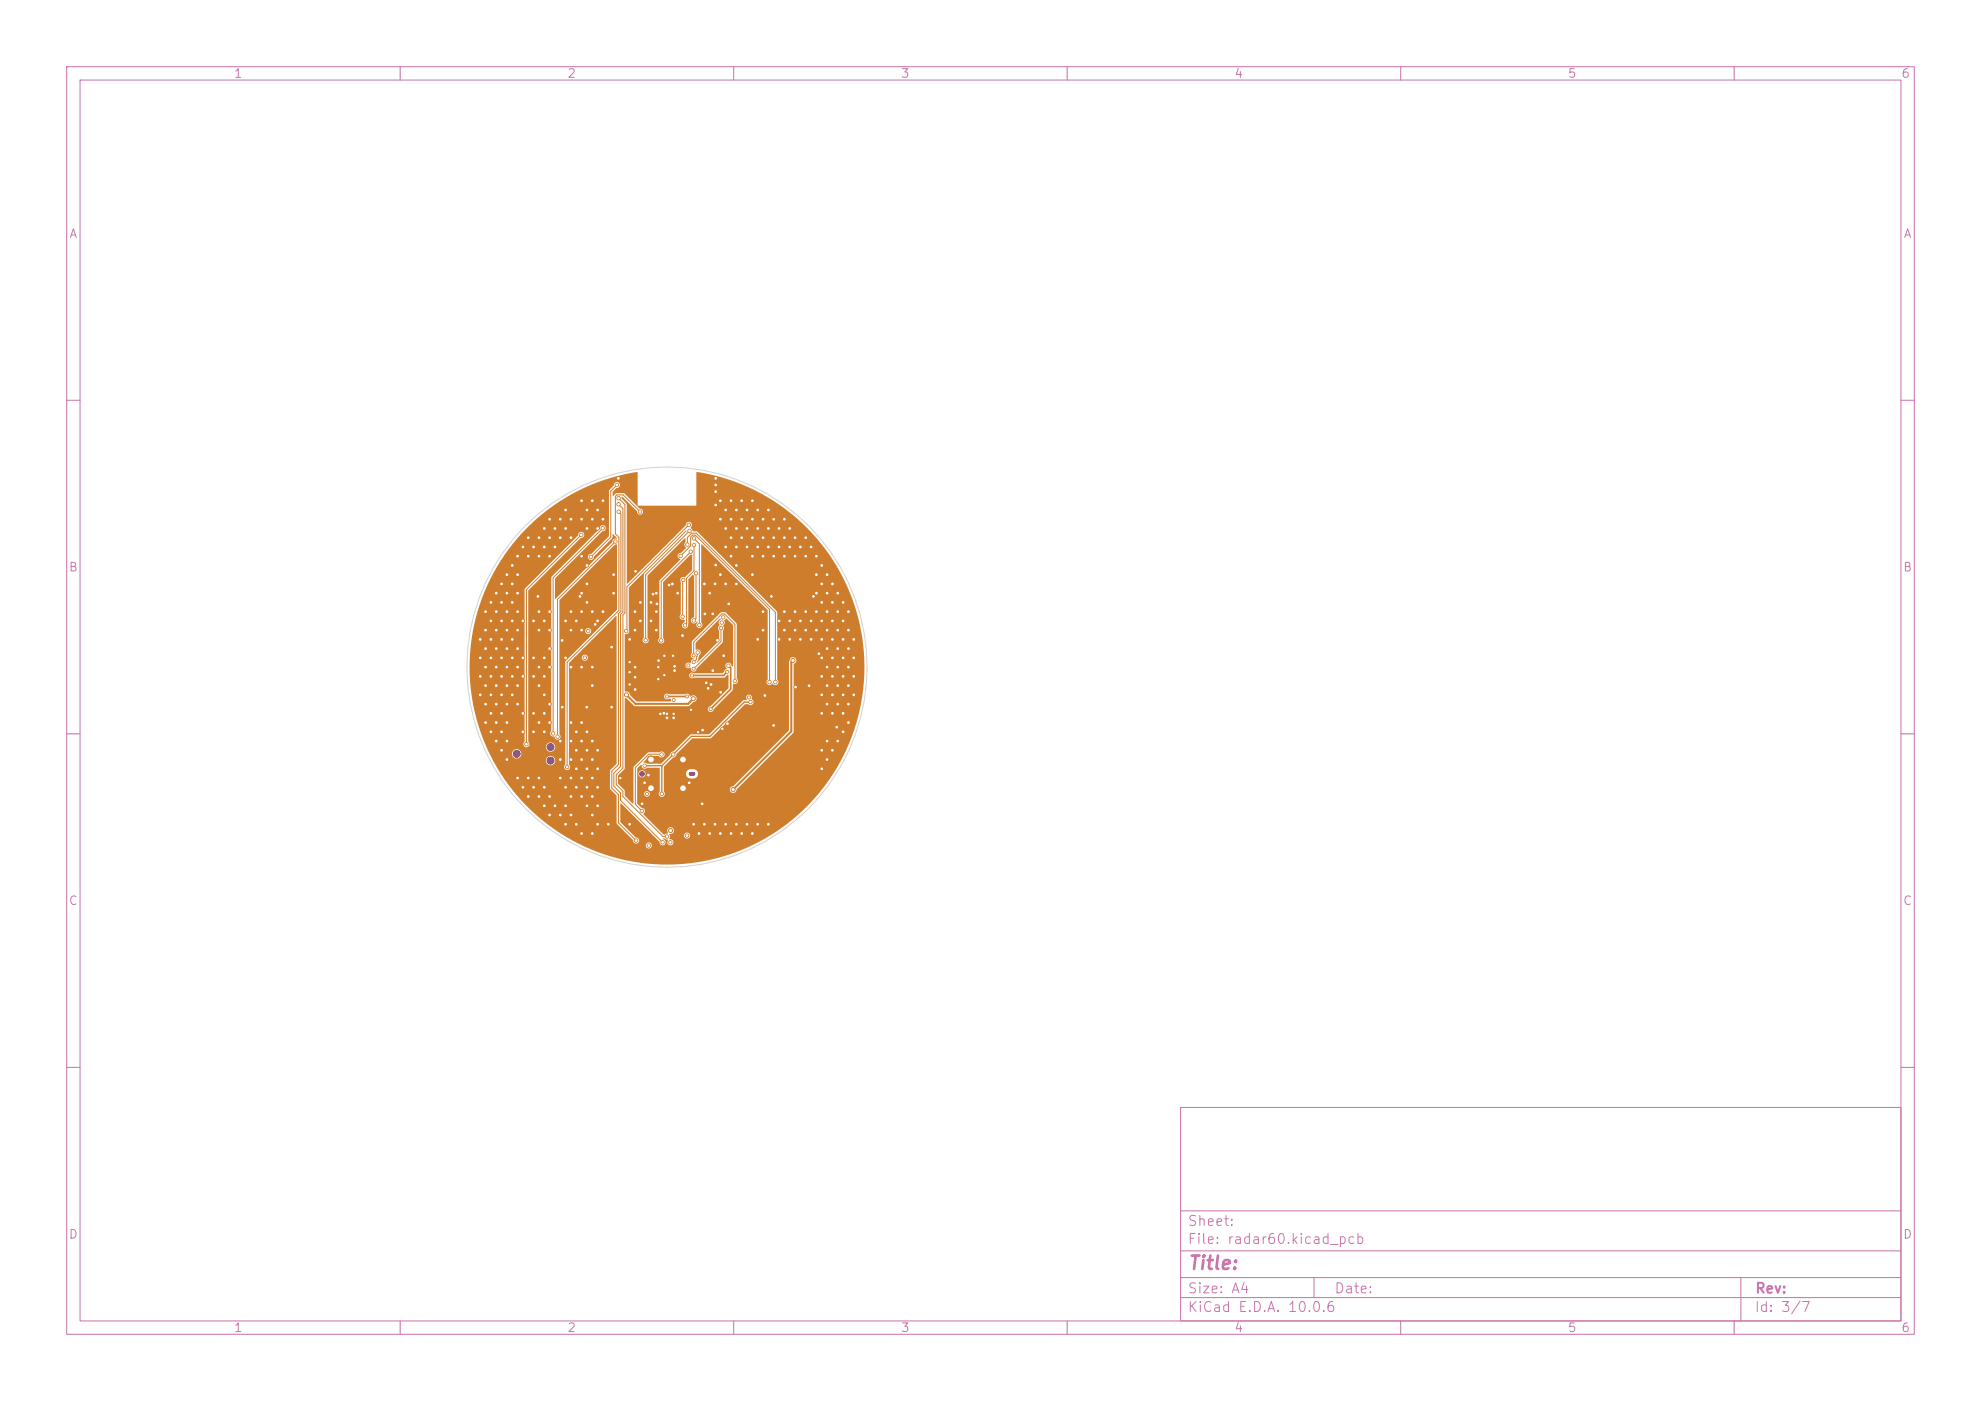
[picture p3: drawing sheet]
<svg xmlns="http://www.w3.org/2000/svg" width="297mm" height="210mm" viewBox="0 0 297 210" stroke-linecap="round" stroke-linejoin="round" font-family="sans-serif">
<defs><g id="words">
<text font-size="2" fill="#c872ab" x="178" y="190.8">Title:</text>
<g font-size="1.5" fill="#c872ab">
<text x="178" y="184.1">Sheet:</text>
<text x="178" y="186.8">File: radar60.kicad_pcb</text>
<text x="178" y="197">KiCad E.D.A. 10.0.6</text>
<text x="178" y="194.2">Size: A4</text>
<text x="200" y="194.2">Date:</text>
<text x="263" y="197">Id: 3/7</text>
<text x="263" y="194.2">Rev:</text>
</g>
<g font-size="1.3" fill="#c872ab">
<text x="35" y="12">1</text>
<text x="85" y="12">2</text>
<text x="135" y="12">3</text>
<text x="185" y="12">4</text>
<text x="235" y="12">5</text>
<text x="285" y="12">6</text>
<text x="10.3" y="36">A</text>
<text x="285.3" y="36">A</text>
<text x="10.2" y="86">B</text>
<text x="285.2" y="86">B</text>
<text x="10.2" y="136">C</text>
<text x="285.2" y="136">C</text>
<text x="10.2" y="186">D</text>
<text x="285.2" y="186">D</text>
<text x="35" y="200">1</text>
<text x="85" y="200">2</text>
<text x="135" y="200">3</text>
<text x="185" y="200">4</text>
<text x="235" y="200">5</text>
<text x="285" y="200">6</text>
</g>
</g></defs>
<g fill="none" stroke="#c872ab" stroke-width=".15">
<path d="M10 10h277v190h-277zM12 12h273v186h-273zM60 10v2M110 10v2M160 10v2M210 10v2M260 10v2M10 60h2M285 60h2M10 110h2M285 110h2M10 160h2"/>
<path d="M177 166h108v32h-108zM285 160h2M60 198v2M110 198v2M160 198v2M177 194.5h108M177 191.5h108M177 187.5h108M177 181.5h108M197 191.5v3M210 198v2M260 198v2"/>
<path d="M261 191.5v6.5"/>
</g>
<g fill="#ce7d2c" stroke="#ce7d2c" stroke-width=".15">
<circle cx="97.6" cy="113.9" r=".55"/>
<circle cx="97.6" cy="118.2" r=".55"/>
<circle cx="102.4" cy="113.9" r=".55"/>
<circle cx="102.4" cy="118.2" r=".55"/>
<circle cx="105.3" cy="109.4" r=".25"/>
<circle cx="99.6" cy="101.2" r=".23"/>
<circle cx="96.3" cy="120.5" r=".25"/>
<circle cx="82.4" cy="108.3" r=".25"/>
<circle cx="81.6" cy="118" r=".25"/>
<circle cx="86.4" cy="109.7" r=".25"/>
<circle cx="96.6" cy="117.3" r=".25"/>
<circle cx="76.8" cy="98.6" r=".25"/>
<circle cx="80.8" cy="80.6" r=".25"/>
<circle cx="107.2" cy="87.5" r=".25"/>
<circle cx="112.8" cy="83.4" r=".25"/>
<circle cx="127.2" cy="97.2" r=".25"/>
<circle cx="100.3" cy="87.7" r=".25"/>
<circle cx="73.6" cy="90.3" r=".25"/>
<circle cx="84.3" cy="106" r=".25"/>
<circle cx="110.4" cy="79.2" r=".25"/>
<circle cx="87.2" cy="94.5" r=".25"/>
<circle cx="109.6" cy="75.1" r=".25"/>
<circle cx="119.2" cy="80.6" r=".25"/>
<circle cx="112.8" cy="80.6" r=".25"/>
<circle cx="72.8" cy="105.5" r=".25"/>
<circle cx="84" cy="113.9" r=".25"/>
<circle cx="87.2" cy="83.4" r=".25"/>
<circle cx="74.4" cy="97.2" r=".25"/>
<circle cx="80.8" cy="116.6" r=".25"/>
<circle cx="82.4" cy="91.7" r=".25"/>
<circle cx="123.2" cy="106.9" r=".25"/>
<circle cx="107.3" cy="71.7" r=".25"/>
<circle cx="78.4" cy="109.7" r=".25"/>
<circle cx="123.2" cy="87.5" r=".25"/>
<circle cx="88.8" cy="124.9" r=".25"/>
<circle cx="87.2" cy="91.7" r=".25"/>
<circle cx="73.6" cy="106.9" r=".25"/>
<circle cx="104.6" cy="109.8" r=".22"/>
<circle cx="94.4" cy="102.6" r=".22"/>
<circle cx="106.4" cy="124.9" r=".25"/>
<circle cx="125.6" cy="97.2" r=".25"/>
<circle cx="82.4" cy="97.2" r=".25"/>
<circle cx="77.6" cy="102.8" r=".25"/>
<circle cx="110.4" cy="82" r=".25"/>
<circle cx="72.8" cy="108.3" r=".25"/>
<circle cx="80" cy="93.1" r=".25"/>
<circle cx="124.8" cy="98.6" r=".25"/>
<circle cx="92" cy="86.1" r=".25"/>
<circle cx="100" cy="107.6" r=".25"/>
<circle cx="123.2" cy="95.8" r=".25"/>
<circle cx="88" cy="87.5" r=".25"/>
<circle cx="88.8" cy="75.1" r=".25"/>
<circle cx="125.4" cy="109" r=".25"/>
<circle cx="123.2" cy="115.2" r=".25"/>
<circle cx="124.8" cy="90.3" r=".25"/>
<circle cx="76" cy="91.7" r=".25"/>
<circle cx="112" cy="76.4" r=".25"/>
<circle cx="116.8" cy="82" r=".25"/>
<circle cx="120.8" cy="94.5" r=".25"/>
<circle cx="81.6" cy="98.6" r=".25"/>
<circle cx="97.2" cy="116.2" r=".25"/>
<circle cx="108.8" cy="123.6" r=".25"/>
<circle cx="120.8" cy="91.7" r=".25"/>
<circle cx="81.6" cy="106.9" r=".25"/>
<circle cx="88" cy="79.2" r=".25"/>
<circle cx="81.6" cy="101.4" r=".25"/>
<circle cx="88" cy="115.2" r=".25"/>
<circle cx="93" cy="116.6" r=".22"/>
<circle cx="87.2" cy="77.8" r=".25"/>
<circle cx="88" cy="84.8" r=".25"/>
<circle cx="110.4" cy="84.8" r=".25"/>
<circle cx="110.4" cy="123.6" r=".25"/>
<circle cx="119.2" cy="94.5" r=".25"/>
<circle cx="124.8" cy="112.5" r=".25"/>
<circle cx="76" cy="100" r=".25"/>
<circle cx="82.4" cy="80.6" r=".25"/>
<circle cx="74.4" cy="88.9" r=".25"/>
<circle cx="110.4" cy="76.4" r=".25"/>
<circle cx="101" cy="107.6" r=".25"/>
<circle cx="85.6" cy="77.8" r=".25"/>
<circle cx="123.2" cy="104.2" r=".25"/>
<circle cx="108" cy="75.1" r=".25"/>
<circle cx="74.4" cy="94.5" r=".25"/>
<circle cx="77.6" cy="91.7" r=".25"/>
<circle cx="89.2" cy="93.6" r=".25"/>
<circle cx="95.2" cy="103.4" r=".25"/>
<circle cx="121.6" cy="93.1" r=".25"/>
<circle cx="84" cy="122.2" r=".25"/>
<circle cx="95.3" cy="85.6" r=".25"/>
<circle cx="98.7" cy="101.8" r=".22"/>
<circle cx="80.8" cy="94.5" r=".25"/>
<circle cx="79.2" cy="80.6" r=".25"/>
<circle cx="120.8" cy="83.4" r=".25"/>
<circle cx="82.4" cy="105.5" r=".25"/>
<circle cx="89.6" cy="112.5" r=".25"/>
<circle cx="90.4" cy="91.7" r=".25"/>
<circle cx="96" cy="93.1" r=".25"/>
<circle cx="78.4" cy="98.6" r=".25"/>
<circle cx="99" cy="107" r=".23"/>
<circle cx="124.8" cy="106.9" r=".25"/>
<circle cx="87.2" cy="111.1" r=".25"/>
<circle cx="105.9" cy="102.4" r=".25"/>
<circle cx="125.6" cy="100" r=".25"/>
<circle cx="75.2" cy="109.7" r=".25"/>
<circle cx="91.7" cy="97" r=".25"/>
<circle cx="117.6" cy="91.7" r=".25"/>
<circle cx="85.6" cy="108.3" r=".25"/>
<circle cx="107.3" cy="73.7" r=".25"/>
<circle cx="121.6" cy="82" r=".25"/>
<circle cx="77.6" cy="83.4" r=".25"/>
<circle cx="98.7" cy="99" r=".25"/>
<circle cx="123.2" cy="101.4" r=".25"/>
<circle cx="84.8" cy="93.1" r=".25"/>
<circle cx="124.8" cy="93.1" r=".25"/>
<circle cx="99.6" cy="98.3" r=".23"/>
<circle cx="100.8" cy="87.5" r=".25"/>
<circle cx="87.2" cy="108.3" r=".25"/>
<circle cx="84.3" cy="96" r=".25"/>
<circle cx="88.8" cy="111.1" r=".25"/>
<circle cx="120" cy="93.1" r=".25"/>
<circle cx="122" cy="89.4" r=".25"/>
<circle cx="115.7" cy="89.4" r=".25"/>
<circle cx="89.6" cy="79.2" r=".25"/>
<circle cx="84.8" cy="79.2" r=".25"/>
<circle cx="76.8" cy="90.3" r=".25"/>
<circle cx="125.6" cy="105.5" r=".25"/>
<circle cx="92.7" cy="71.7" r=".25"/>
<circle cx="75.2" cy="112.5" r=".25"/>
<circle cx="85.6" cy="111.1" r=".25"/>
<circle cx="113.6" cy="95.8" r=".25"/>
<circle cx="76" cy="113.9" r=".25"/>
<circle cx="73.6" cy="95.8" r=".25"/>
<circle cx="95.2" cy="91.7" r=".25"/>
<circle cx="74.4" cy="102.8" r=".25"/>
<circle cx="75.2" cy="106.9" r=".25"/>
<circle cx="75.2" cy="104.2" r=".25"/>
<circle cx="74.4" cy="105.5" r=".25"/>
<circle cx="87.2" cy="119.4" r=".25"/>
<circle cx="78.4" cy="93.1" r=".25"/>
<circle cx="84" cy="77.8" r=".25"/>
<circle cx="105.3" cy="120.5" r=".25"/>
<circle cx="85.6" cy="100" r=".25"/>
<circle cx="85.6" cy="122.2" r=".25"/>
<circle cx="74.4" cy="91.7" r=".25"/>
<circle cx="99.5" cy="106.9" r=".25"/>
<circle cx="117.6" cy="77.8" r=".25"/>
<circle cx="127.2" cy="108.3" r=".25"/>
<circle cx="107.3" cy="72.7" r=".25"/>
<circle cx="75.2" cy="95.8" r=".25"/>
<circle cx="84.8" cy="76.4" r=".25"/>
<circle cx="119.2" cy="83.4" r=".25"/>
<circle cx="111.2" cy="77.8" r=".25"/>
<circle cx="87.2" cy="124.9" r=".25"/>
<circle cx="105.6" cy="123.6" r=".25"/>
<circle cx="109.6" cy="77.8" r=".25"/>
<circle cx="114.4" cy="91.7" r=".25"/>
<circle cx="76.8" cy="104.2" r=".25"/>
<circle cx="91.2" cy="123.6" r=".25"/>
<circle cx="108" cy="77.8" r=".25"/>
<circle cx="113.6" cy="123.6" r=".25"/>
<circle cx="116" cy="108.7" r=".25"/>
<circle cx="77.6" cy="86.1" r=".25"/>
<circle cx="97.9" cy="89.1" r=".25"/>
<circle cx="125.6" cy="88.9" r=".25"/>
<circle cx="108" cy="124.9" r=".25"/>
<circle cx="108.3" cy="109.2" r=".23"/>
<circle cx="101.1" cy="99.9" r=".25"/>
<circle cx="128" cy="101.4" r=".25"/>
<circle cx="72.8" cy="100" r=".25"/>
<circle cx="87" cy="89.4" r=".25"/>
<circle cx="116" cy="83.4" r=".25"/>
<circle cx="97.6" cy="93.1" r=".25"/>
<circle cx="127.2" cy="105.5" r=".25"/>
<circle cx="97.6" cy="90.3" r=".25"/>
<circle cx="86.4" cy="115.2" r=".25"/>
<circle cx="88.8" cy="102.8" r=".25"/>
<circle cx="72" cy="98.6" r=".25"/>
<circle cx="127.2" cy="100" r=".25"/>
<circle cx="80" cy="106.9" r=".25"/>
<circle cx="85.6" cy="91.7" r=".25"/>
<circle cx="80.8" cy="102.8" r=".25"/>
<circle cx="72.8" cy="94.5" r=".25"/>
<circle cx="122.4" cy="94.5" r=".25"/>
<circle cx="109.3" cy="90.5" r=".25"/>
<circle cx="106.6" cy="102.6" r=".25"/>
<circle cx="79.2" cy="119.4" r=".25"/>
<circle cx="127.2" cy="102.8" r=".25"/>
<circle cx="81.6" cy="79.2" r=".25"/>
<circle cx="76.8" cy="87.5" r=".25"/>
<circle cx="107.6" cy="96" r=".25"/>
<circle cx="102.3" cy="95.3" r=".25"/>
<circle cx="72.8" cy="91.7" r=".25"/>
<circle cx="77.6" cy="97.2" r=".25"/>
<circle cx="122.4" cy="88.9" r=".25"/>
<circle cx="77.6" cy="100" r=".25"/>
<circle cx="98.4" cy="91.7" r=".25"/>
<circle cx="81.6" cy="104.2" r=".25"/>
<circle cx="128" cy="95.8" r=".25"/>
<circle cx="112.8" cy="75.1" r=".25"/>
<circle cx="80.8" cy="91.7" r=".25"/>
<circle cx="108.8" cy="87.5" r=".25"/>
<circle cx="76" cy="97.2" r=".25"/>
<circle cx="108.5" cy="98.3" r=".25"/>
<circle cx="72" cy="101.4" r=".25"/>
<circle cx="75.2" cy="93.1" r=".25"/>
<circle cx="94.4" cy="99.2" r=".22"/>
<circle cx="72.8" cy="97.2" r=".25"/>
<circle cx="76.8" cy="101.4" r=".25"/>
<circle cx="89.6" cy="76.4" r=".25"/>
<circle cx="106.9" cy="100.5" r=".25"/>
<circle cx="72.8" cy="102.8" r=".25"/>
<circle cx="82.4" cy="122.2" r=".25"/>
<circle cx="76" cy="86.1" r=".25"/>
<circle cx="76" cy="94.5" r=".25"/>
<circle cx="108" cy="86.1" r=".25"/>
<circle cx="118.4" cy="93.1" r=".25"/>
<circle cx="124" cy="91.7" r=".25"/>
<circle cx="126.4" cy="98.6" r=".25"/>
<circle cx="81.6" cy="109.7" r=".25"/>
<circle cx="86.4" cy="123.6" r=".25"/>
<circle cx="117.6" cy="80.6" r=".25"/>
<circle cx="87.2" cy="100" r=".25"/>
<circle cx="87.2" cy="113.9" r=".25"/>
<circle cx="116" cy="77.8" r=".25"/>
<circle cx="119.3" cy="103" r=".25"/>
<circle cx="112" cy="79.2" r=".25"/>
<circle cx="126.4" cy="104.2" r=".25"/>
<circle cx="124.8" cy="87.5" r=".25"/>
<circle cx="112.8" cy="86.1" r=".25"/>
<circle cx="122.4" cy="91.7" r=".25"/>
<circle cx="81.6" cy="82" r=".25"/>
<circle cx="110.4" cy="87.5" r=".25"/>
<circle cx="89.6" cy="93.1" r=".25"/>
<circle cx="116.8" cy="79.2" r=".25"/>
<circle cx="98.4" cy="94.5" r=".25"/>
<circle cx="112" cy="82" r=".25"/>
<circle cx="112" cy="123.6" r=".25"/>
<circle cx="88" cy="76.4" r=".25"/>
<circle cx="104" cy="123.6" r=".25"/>
<circle cx="126.4" cy="109.7" r=".25"/>
<circle cx="100.9" cy="98.3" r=".23"/>
<circle cx="73.6" cy="101.4" r=".25"/>
<circle cx="73.6" cy="98.6" r=".25"/>
<circle cx="88.8" cy="122.2" r=".25"/>
<circle cx="89.6" cy="118" r=".25"/>
<circle cx="101.6" cy="88.9" r=".25"/>
<circle cx="76" cy="105.5" r=".25"/>
<circle cx="77.6" cy="116.6" r=".25"/>
<circle cx="114.4" cy="80.6" r=".25"/>
<circle cx="113.6" cy="82" r=".25"/>
<circle cx="94.4" cy="95.8" r=".25"/>
<circle cx="72" cy="95.8" r=".25"/>
<circle cx="118.4" cy="82" r=".25"/>
<circle cx="124" cy="88.9" r=".25"/>
<circle cx="108" cy="103.8" r=".25"/>
<circle cx="84.8" cy="118" r=".25"/>
<circle cx="95.2" cy="94.5" r=".25"/>
<circle cx="80" cy="98.6" r=".25"/>
<circle cx="112.8" cy="77.8" r=".25"/>
<circle cx="106.2" cy="103.2" r=".25"/>
<circle cx="100" cy="107" r=".23"/>
<circle cx="80.8" cy="119.4" r=".25"/>
<circle cx="126.4" cy="101.4" r=".25"/>
<circle cx="81.6" cy="93.1" r=".25"/>
<circle cx="113.6" cy="76.4" r=".25"/>
<circle cx="75.2" cy="101.4" r=".25"/>
<circle cx="79.2" cy="83.4" r=".25"/>
<circle cx="98.7" cy="100" r=".22"/>
<circle cx="114.7" cy="104.3" r=".25"/>
<circle cx="115.2" cy="82" r=".25"/>
<circle cx="123.2" cy="84.8" r=".25"/>
<circle cx="76" cy="88.9" r=".25"/>
<circle cx="90.4" cy="77.8" r=".25"/>
<circle cx="94.4" cy="100.7" r=".22"/>
<circle cx="116.8" cy="95.8" r=".25"/>
<circle cx="82.4" cy="100" r=".25"/>
<circle cx="124.8" cy="104.2" r=".25"/>
<circle cx="107.3" cy="75.7" r=".25"/>
<circle cx="77.6" cy="88.9" r=".25"/>
<circle cx="114.4" cy="77.8" r=".25"/>
<circle cx="126.4" cy="106.9" r=".25"/>
<circle cx="84.8" cy="123.6" r=".25"/>
<circle cx="124" cy="105.5" r=".25"/>
<circle cx="89.6" cy="115.2" r=".25"/>
<circle cx="86.4" cy="118" r=".25"/>
<circle cx="103.6" cy="106.4" r=".22"/>
<circle cx="121.6" cy="95.8" r=".25"/>
<circle cx="83.2" cy="120.8" r=".25"/>
<circle cx="115.2" cy="79.2" r=".25"/>
<circle cx="113.6" cy="79.2" r=".25"/>
<circle cx="98.4" cy="88.9" r=".25"/>
<circle cx="109.1" cy="108.5" r=".25"/>
<circle cx="85.6" cy="113.9" r=".25"/>
<circle cx="76" cy="108.3" r=".25"/>
<circle cx="120.8" cy="80.6" r=".25"/>
<circle cx="124" cy="97.2" r=".25"/>
<circle cx="82.4" cy="119.4" r=".25"/>
<circle cx="124.8" cy="95.8" r=".25"/>
<circle cx="76.8" cy="95.8" r=".25"/>
<circle cx="88.8" cy="113.9" r=".25"/>
<circle cx="77.6" cy="94.5" r=".25"/>
<circle cx="83.2" cy="82" r=".25"/>
<circle cx="85.6" cy="116.6" r=".25"/>
<circle cx="126.4" cy="93.1" r=".25"/>
<circle cx="124" cy="100" r=".25"/>
<circle cx="87.2" cy="116.6" r=".25"/>
<circle cx="109.6" cy="124.9" r=".25"/>
<circle cx="111.2" cy="124.9" r=".25"/>
<circle cx="90.4" cy="75.1" r=".25"/>
<circle cx="116" cy="80.6" r=".25"/>
<circle cx="105.7" cy="92" r=".25"/>
<circle cx="80.6" cy="89.4" r=".25"/>
<circle cx="84" cy="116.6" r=".25"/>
<circle cx="103.3" cy="117.3" r=".25"/>
<circle cx="86.4" cy="93.1" r=".25"/>
<circle cx="91.7" cy="106" r=".25"/>
<circle cx="73.6" cy="104.2" r=".25"/>
<circle cx="88.8" cy="91.7" r=".25"/>
<circle cx="112.8" cy="124.9" r=".25"/>
<circle cx="87.2" cy="88.9" r=".25"/>
<circle cx="85.6" cy="94.5" r=".25"/>
<circle cx="123.2" cy="112.5" r=".25"/>
<circle cx="80" cy="109.7" r=".25"/>
<circle cx="127.2" cy="91.7" r=".25"/>
<circle cx="120" cy="82" r=".25"/>
<circle cx="74.4" cy="108.3" r=".25"/>
<circle cx="125.6" cy="94.5" r=".25"/>
<circle cx="124.8" cy="101.4" r=".25"/>
<circle cx="115.2" cy="76.4" r=".25"/>
<circle cx="108.8" cy="82" r=".25"/>
<circle cx="108.8" cy="76.4" r=".25"/>
<circle cx="124" cy="111.1" r=".25"/>
<circle cx="114.4" cy="83.4" r=".25"/>
<circle cx="80" cy="82" r=".25"/>
<circle cx="122.4" cy="86.1" r=".25"/>
<circle cx="79.2" cy="116.6" r=".25"/>
<circle cx="76" cy="102.8" r=".25"/>
<circle cx="78.4" cy="101.4" r=".25"/>
<circle cx="95.2" cy="100" r=".25"/>
<circle cx="122.4" cy="83.4" r=".25"/>
<circle cx="128" cy="104.2" r=".25"/>
<circle cx="85.6" cy="80.6" r=".25"/>
<circle cx="74.4" cy="100" r=".25"/>
<circle cx="123.2" cy="98.6" r=".25"/>
<circle cx="76" cy="111.1" r=".25"/>
<circle cx="80.8" cy="108.3" r=".25"/>
<circle cx="126.4" cy="95.8" r=".25"/>
<circle cx="80" cy="101.4" r=".25"/>
<circle cx="111.2" cy="80.6" r=".25"/>
<circle cx="128" cy="98.6" r=".25"/>
<circle cx="124" cy="94.5" r=".25"/>
<circle cx="82.4" cy="77.8" r=".25"/>
<circle cx="89.6" cy="120.8" r=".25"/>
<circle cx="82.4" cy="94.5" r=".25"/>
<circle cx="84" cy="111.1" r=".25"/>
<circle cx="80.8" cy="83.4" r=".25"/>
<circle cx="125.6" cy="111.1" r=".25"/>
<circle cx="109.6" cy="83.4" r=".25"/>
<circle cx="74.4" cy="111.1" r=".25"/>
<circle cx="88.8" cy="119.4" r=".25"/>
<circle cx="88" cy="106" r=".25"/>
<circle cx="92" cy="88.9" r=".25"/>
<circle cx="76.8" cy="93.1" r=".25"/>
<circle cx="105.6" cy="87.5" r=".25"/>
<circle cx="84.8" cy="98.6" r=".25"/>
<circle cx="85.6" cy="119.4" r=".25"/>
<circle cx="123.2" cy="90.3" r=".25"/>
<circle cx="78.4" cy="82" r=".25"/>
<circle cx="75.2" cy="98.6" r=".25"/>
<circle cx="118.4" cy="79.2" r=".25"/>
<circle cx="80" cy="118" r=".25"/>
<circle cx="124" cy="86.1" r=".25"/>
<circle cx="87.2" cy="75.1" r=".25"/>
<circle cx="120" cy="95.8" r=".25"/>
<circle cx="104.8" cy="124.9" r=".25"/>
<circle cx="116.8" cy="93.1" r=".25"/>
<circle cx="115.2" cy="123.6" r=".25"/>
<circle cx="78.4" cy="106.9" r=".25"/>
<circle cx="106.4" cy="88.9" r=".25"/>
<circle cx="117.6" cy="94.5" r=".25"/>
<circle cx="89.6" cy="123.6" r=".25"/>
<circle cx="101.1" cy="100.5" r=".25"/>
<circle cx="127.2" cy="94.5" r=".25"/>
<circle cx="88.8" cy="100" r=".25"/>
<circle cx="75.2" cy="90.3" r=".25"/>
<circle cx="125.6" cy="102.8" r=".25"/>
<circle cx="88" cy="120.8" r=".25"/>
<circle cx="107.2" cy="123.6" r=".25"/>
<circle cx="107.3" cy="84.7" r=".25"/>
<circle cx="84" cy="80.6" r=".25"/>
<circle cx="123.2" cy="93.1" r=".25"/>
<circle cx="88.8" cy="77.8" r=".25"/>
<circle cx="88" cy="90.3" r=".25"/>
<circle cx="126.4" cy="90.3" r=".25"/>
<circle cx="122.8" cy="98" r=".25"/>
<circle cx="125.6" cy="91.7" r=".25"/>
<circle cx="80.8" cy="100" r=".25"/>
<circle cx="95.2" cy="101.5" r=".25"/>
<circle cx="72" cy="104.2" r=".25"/>
<circle cx="88.8" cy="116.6" r=".25"/>
<circle cx="111.2" cy="75.1" r=".25"/>
<circle cx="83.2" cy="79.2" r=".25"/>
<circle cx="121.3" cy="102.8" r=".25"/>
<circle cx="73.6" cy="93.1" r=".25"/>
<circle cx="88" cy="118" r=".25"/>
<circle cx="84.8" cy="120.8" r=".25"/>
<circle cx="124" cy="113.9" r=".25"/>
<circle cx="108.8" cy="79.2" r=".25"/>
<circle cx="114.4" cy="94.5" r=".25"/>
<circle cx="88" cy="112.5" r=".25"/>
<circle cx="124" cy="102.8" r=".25"/>
<circle cx="98.5" cy="90.5" r=".25"/>
<circle cx="117.6" cy="83.4" r=".25"/>
<circle cx="86.4" cy="112.5" r=".25"/>
<circle cx="96" cy="90.3" r=".25"/>
<circle cx="73.6" cy="109.7" r=".25"/>
<circle cx="77.6" cy="105.5" r=".25"/>
<circle cx="94.4" cy="123.6" r=".25"/>
<circle cx="88" cy="109.7" r=".25"/>
<circle cx="119.2" cy="91.7" r=".25"/>
<circle cx="78.4" cy="118" r=".25"/>
<circle cx="109.6" cy="80.6" r=".25"/>
<circle cx="82.4" cy="83.4" r=".25"/>
<circle cx="118.4" cy="95.8" r=".25"/>
<circle cx="76.8" cy="84.8" r=".25"/>
<circle cx="81.6" cy="120.8" r=".25"/>
<circle cx="106.9" cy="92" r=".25"/>
<circle cx="75.2" cy="87.5" r=".25"/>
<circle cx="101" cy="107" r=".23"/>
<circle cx="112.3" cy="104.5" r=".23"/>
<circle cx="97" cy="119" r=".23"/>
<circle cx="96.6" cy="114.8" r=".25"/>
<circle cx="99.2" cy="119" r=".25"/>
<circle cx="112.5" cy="105.3" r=".25"/>
<circle cx="100.9" cy="113.1" r=".25"/>
<circle cx="100.5" cy="124.5" r=".3"/>
<circle cx="103.1" cy="81.6" r=".25"/>
<circle cx="116.3" cy="102.2" r=".25"/>
<circle cx="115.4" cy="102.2" r=".25"/>
<circle cx="102" cy="83.3" r=".25"/>
<circle cx="92.7" cy="74.7" r=".25"/>
<circle cx="100" cy="125.4" r=".25"/>
<circle cx="103" cy="125.3" r=".25"/>
<circle cx="93.9" cy="104.2" r=".3"/>
<circle cx="103.9" cy="104.7" r=".3"/>
<circle cx="109.2" cy="99.8" r=".25"/>
<circle cx="106.5" cy="106.3" r=".23"/>
<circle cx="104" cy="100.2" r=".23"/>
<circle cx="108.1" cy="94.2" r=".25"/>
<circle cx="108.4" cy="92.5" r=".25"/>
<circle cx="110.2" cy="102.1" r=".25"/>
<circle cx="104" cy="98.2" r=".23"/>
<circle cx="96.2" cy="121.6" r=".25"/>
<circle cx="99.2" cy="113.1" r=".25"/>
<circle cx="103.2" cy="99.8" r=".22"/>
<circle cx="104" cy="99.2" r=".23"/>
<circle cx="104.6" cy="97.8" r=".25"/>
<circle cx="102.4" cy="86.9" r=".25"/>
<circle cx="102.3" cy="92.5" r=".25"/>
<circle cx="104" cy="93" r=".25"/>
<circle cx="104.3" cy="85.9" r=".25"/>
<circle cx="104" cy="81.7" r=".25"/>
<circle cx="102.7" cy="93.8" r=".25"/>
<circle cx="104" cy="80.7" r=".25"/>
<circle cx="104.9" cy="93.7" r=".25"/>
<circle cx="108.2" cy="93.3" r=".25"/>
<circle cx="99.3" cy="126.3" r=".25"/>
<circle cx="92.7" cy="75.6" r=".25"/>
<circle cx="100.5" cy="126.3" r=".25"/>
<circle cx="118.9" cy="99" r=".3"/>
<circle cx="109.9" cy="118.4" r=".3"/>
<circle cx="101" cy="104.9" r=".23"/>
<circle cx="88.6" cy="83.5" r=".25"/>
<circle cx="92.5" cy="72.7" r=".25"/>
<circle cx="92.7" cy="76.7" r=".25"/>
<circle cx="95.4" cy="126" r=".25"/>
<circle cx="90.4" cy="79.2" r=".25"/>
<circle cx="82.9" cy="109.9" r=".25"/>
<circle cx="78.9" cy="111.6" r=".25"/>
<circle cx="87.1" cy="80.2" r=".25"/>
<circle cx="92.3" cy="81.2" r=".25"/>
<circle cx="83.6" cy="110.4" r=".25"/>
<circle cx="103.6" cy="82.7" r=".25"/>
<circle cx="99.1" cy="96" r=".25"/>
<circle cx="96.8" cy="96" r=".25"/>
<circle cx="103.4" cy="79.6" r=".25"/>
<circle cx="103.3" cy="78.7" r=".25"/>
<circle cx="88.2" cy="94.6" r=".25"/>
<circle cx="93.9" cy="94.6" r=".25"/>
<circle cx="87.7" cy="98.6" r=".25"/>
<circle cx="85" cy="115" r=".25"/>
<circle cx="96" cy="76.7" r=".25"/>
<circle cx="97.3" cy="126.7" r=".25"/>
<circle cx="109" cy="100.7" r=".22"/>
<circle cx="103.8" cy="101.2" r=".22"/>
<circle cx="100" cy="104.4" r=".22"/>
<circle cx="103" cy="104.4" r=".22"/>
</g>
<path d="M99.2 114.8v4.2M112.5 105.3h-.9l-5.2 5.1h-2.7l-4.4 4.4h-2.7" fill="none" stroke="#ce7d2c" stroke-width=".2"/>
<g fill="none" stroke="#ce7d2c" stroke-width=".15">
<path d="M90.4 79.2l-7.5 7.4v23.3M92.5 72.7l-.9 .9v6.9l-3 3M92.7 75.6l.7 .6v15.6l-.4 .3v22.8l-1 1v1.9l1 1v1.2l6.3 6.3M92.7 74.7l1 .9v16.3l-.3 .3v22.9l-1 1v1.5l1 1v.8l6 6h.6M92.7 76.7l.4 .3v14.6l-.4 .4v22.6l-1 1v2.5l1 1v4.2l2.7 2.7M96 76.7l-2.6-2.5h-.9l-.2 .2v5.6l.5 .5v11l-7.8 7.8v15.7M103.3 78.7l-9.3 9.3v6.5l-.1 .1M103.4 79.6l-6.6 6.6v9.8M87.1 80.2l-8.2 8.2v23.2M92.3 81.2l-8.7 8.6v20.6M102 83.3l1.5-1.5v-1.3l.3-.3h.5l11.1 11.1v10.9M102.4 86.9l-.1 .1v5.5"/>
<path d="M103.1 81.6v-1l.6-.7h.7l11.8 11.9v10.4M103.6 82.7l-4.5 4.4v8.9M104 98.3v-2.1l4.2-4.2h.4l1.6 1.6v8.5M104 80.7l.9 .8v12.2M104 81.7v3.9l-1.1 1.1v6.8l-.2 .3M104.3 85.9v6.8l-.3 .3M104.6 97.8l-.2 1-.4 .5M108.1 94.2v2l-4.1 4.1M99.2 113.1h-1.9l-2 2v5.5l.9 1"/>
</g>
<path d="M118.9 99l-.3 .3v10.3l-8.7 8.8M93.9 104.2l1.4 1.3h7.9l.7-.8" fill="none" stroke="#ce7d2c" stroke-width=".3"/>
<path d="M109.2 99.8l.3 .3v3.2l-2.9 3M100 104.4h3M109 100.7l-.5 .6h-4.8" fill="none" stroke="#ce7d2c" stroke-width=".25"/>
<g fill="#ce7d2c">
<path d="M107.9 92.7l.2 .2a.62 .62 0 0 0-.2 .9 .48 .48 0 0 0-.1 .7v1.6l-3.3 3.2-.1-.1 .3-.3 .1-.7a.51 .51 0 0 0 .2-.7 .51 .51 0 0 0-.7-.1v-1.1z"/>
<path d="M79.1 79.1a28.8 28.8 0 0 1 16.5-8.3v5h8.8v-5a29.6 29.6 0 0 1 23.9 37.9 29.6 29.6 0 0 1-41.1 18h9.6v.1a.45 .45 0 0 0 .7 .3 .45 .45 0 0 0 0-.7 .45 .45 0 0 0-.7 .3h-9.6l-.5-.2a29.6 29.6 0 0 1-12.8-12.6h7.9v.2a.7 .7 0 0 0 1.1 .5 .7 .7 0 0 0 0-1.2 .7 .7 0 0 0-1.1 .5h-7.9l-.5-1h3.4v.2a.7 .7 0 0 0 1 .5 .7 .7 0 0 0 0-1.2 .7 .7 0 0 0-1 .5h-3.4l-.7-1.4h5.8v.1a.46 .46 0 0 0 .7 .3h2.6v.2a.7 .7 0 0 0 1.1 .5 .7 .7 0 0 0 0-1.2 .7 .7 0 0 0-1.1 .5h-2.6l.2-.4-.2-.3v-1.3h3.3l.1 .4 .5 .1a.46 .46 0 0 0 .7 .4 .46 .46 0 0 0 .1-.8v-15.5h3.8a.45 .45 0 0 0 .6 .5 .45 .45 0 0 0 .2-.7 .45 .45 0 0 0-.7 .1l-.1 .1h-3.8v-4.5l8.3-8.4h.3v9.8l-7.7 7.8-.1 15.4a.46 .46 0 0 0 0 .7 .46 .46 0 0 0 .7 0 .46 .46 0 0 0-.1-.7v-15.2l.9-.9h1a.45 .45 0 0 0 .6 .5 .45 .45 0 0 0 .2-.7 .45 .45 0 0 0-.7 .1l-.1 .1h-1l6.2-6.1v22.1l-1 1v2.7l1 1.1 .1 4.2 2.4 2.4a.47 .47 0 0 0 .4 .6 .47 .47 0 0 0 .5-.5 .47 .47 0 0 0-.5-.5l-2.3-2.2v-2.9l5.9 5.8a.46 .46 0 0 0 .4 .5 .46 .46 0 0 0 .5-.4 .46 .46 0 0 0-.4-.5 .35 .35 0 0 1 .5 .1h.3a.46 .46 0 0 0 0 .8 .46 .46 0 0 0 .7-.4 .46 .46 0 0 0-.5-.5v-.6h2.2a.45 .45 0 0 0 .5 .5 .45 .45 0 0 0 .2-.7 .45 .45 0 0 0-.7 .1v.1h-2.2v-.2a.52 .52 0 0 0 .7-.4 .52 .52 0 0 0-.7-.5 .52 .52 0 0 0-.2 .8l-.7 .2-3-3.1a.47 .47 0 0 0 .2-.6 .47 .47 0 0 0-.5-.3l-.7-.7v-1.5h1.1a.43 .43 0 0 0 .5 .5 .43 .43 0 0 0 .2-.7 .43 .43 0 0 0-.7 .1v.1h-1.1v-3h.2a.54 .54 0 0 0 .7 .6 .54 .54 0 0 0 .2-.9 .54 .54 0 0 0-.8 .2l-.1 .1h-.2v-.7l.6-.6 .1 .1a.47 .47 0 0 0 .3 .5 .47 .47 0 0 0 .5-.1h1.9v3.5a.46 .46 0 0 0 0 .7 .46 .46 0 0 0 .7 0 .46 .46 0 0 0-.1-.7v-.3h9.9a.51 .51 0 0 0 .5 .6 .51 .51 0 0 0 .5-.6l8.6-8.5v-10.2a.54 .54 0 0 0 .4-.7 .54 .54 0 0 0-.6-.4 .54 .54 0 0 0-.5 .6v10.4l-8.4 8.3-.3 .2-.2 .3h-9.9v-2.4h3.3v.2a.69 .69 0 0 0 .7 .6h.7a.69 .69 0 0 0 .5-.8 .69 .69 0 0 0-.7-.6h-.6a.69 .69 0 0 0-.6 .6h-3.3v-1l1.4-1.3a.52 .52 0 0 0 .5-.6l2.4-2.3 2.8-.1 5.1-5h.5a.46 .46 0 0 0 .7-.1 .46 .46 0 0 0-.2-.7 .46 .46 0 0 0-.2-.6 .46 .46 0 0 0-.6 .1 .46 .46 0 0 0 .1 .6l-.6 .1-5.1 5.1h-2.8l-2.6 2.5a.48 .48 0 0 0-.4 .5l-1.4 1.4h-2.1l-.5-.2 .9-1h1.4a.46 .46 0 0 0 .7 .1 .46 .46 0 0 0 0-.6 .46 .46 0 0 0-.7 0h-1.7l-2.1 2.1v5.5l-.1 .1-1.2-1.2-.1-.9-.9-.9v-1.3l1-1v-10.5h.2l1.3 1.2h8l.8-.7a.51 .51 0 0 0 .4-.7 .51 .51 0 0 0-.9-.1h-.1a.44 .44 0 0 0-.7-.3l-2.5-.1a.43 .43 0 0 0-.6 .5 .43 .43 0 0 0 .7 .2h.3l-.1 .5h-5.1l-1-1.1a.61 .61 0 0 0-.7-.5v-3.9h9.1v.1a.51 .51 0 0 0 .8 .3 .45 .45 0 0 0 .3 .6 .45 .45 0 0 0 .5-.5l3.9-3.9 .1-1.8a.58 .58 0 0 0 0-.8 .56 .56 0 0 0 .2-.7l.3-.3 1 1v6.1l-.2 .1a.5 .5 0 0 0-.7-.5 .5 .5 0 0 0 0 .8l-.3 .2-.4 .5h-4.3a.43 .43 0 0 0-.6 .1 .43 .43 0 0 0 0 .5 .43 .43 0 0 0 .6 .1h4.5l.5-.5 .2 .1v2l-2.8 2.7a.43 .43 0 0 0-.1 .7 .43 .43 0 0 0 .7-.2l2.8-2.9 .1-1a.5 .5 0 0 0 .6-.2 .5 .5 0 0 0 0-.6v-8.2l-1.7-1.7h-.7l-4.3 4.3-.1 1.8a.48 .48 0 0 0-.1 .6 .48 .48 0 0 0 .5 .2v.1a.54 .54 0 0 0-.6 .6 .43 .43 0 0 0-.7 .3h-9.1v-4.7a.46 .46 0 0 0 .5-.1 .46 .46 0 0 0 .1-.6v-6.2l8.6-8.5v.1l-6.4 6.4v9.5a.47 .47 0 0 0 0 .7 .47 .47 0 0 0 .6 0 .47 .47 0 0 0 0-.7v-9.3l5.6-5.6 .1 .6a.59 .59 0 0 0 0 .8l-.7 .8a.5 .5 0 0 0-.5 .4 .5 .5 0 0 0 .4 .6l-3.1 3.2-.1 8.6a.46 .46 0 0 0 0 .6 .46 .46 0 0 0 .7 0 .46 .46 0 0 0-.1-.7v-8.3l4.1-4.1 .2-.1 .1 2.3-1.1 1.1a.46 .46 0 0 0-.6 .1 .46 .46 0 0 0 0 .6l-.1 4.9a.49 .49 0 0 0 0 .6 .49 .49 0 0 0 .6 .2v.3a.49 .49 0 0 0-.4 .6 .49 .49 0 0 0 .6 .4 .49 .49 0 0 0 .4-.6v-6.8l.7-.7 .2 .2v6.2a.47 .47 0 0 0-.4 .8 .47 .47 0 0 0 .8-.1l.1 .1a.47 .47 0 0 0-.1 .7 .47 .47 0 0 0 .7 0 .47 .47 0 0 0-.1-.7l.1-11.7 9.9 9.8v10.5a.48 .48 0 0 0 0 .7 .48 .48 0 0 0 .8-.1 .47 .47 0 0 0 .7 .1 .47 .47 0 0 0-.1-.8v-10.2l-12-11.9-.7-.1-.3-.5a.47 .47 0 0 0-.1-.8 .47 .47 0 0 0-.6 .5l-8.8 8.7v-11.9l-.8-.8v-.3h.2l2.1 2.1a.47 .47 0 0 0 .4 .6 .47 .47 0 0 0 .5-.5 .47 .47 0 0 0-.5-.5l-2.3-2.2-1.2-.1-.5 .5v-.7l.6-.5a.46 .46 0 0 0 .4-.5 .46 .46 0 0 0-.5-.5 .46 .46 0 0 0-.4 .6l-.7 .8v6.8l-2.6 2.6a.47 .47 0 0 0-.6 .4 .47 .47 0 0 0 .5 .5 .47 .47 0 0 0 .5-.5l2.7-2.7 .1-.7 .6 .6-.1 .2a.48 .48 0 0 0-.6 .5l-8.5 8.5-.1-.1v-3l7.1-7.1a.47 .47 0 0 0 .5-.4 .47 .47 0 0 0-.5-.5 .47 .47 0 0 0-.4 .6l-7.2 7.3v23l-.2 .3h-3.3v-21.4l7.9-7.9a.47 .47 0 0 0 .5-.4 .47 .47 0 0 0-.5-.5 .47 .47 0 0 0-.4 .6l-8.1 8v22.9l-.1 .3h-5.8v-.2a29.6 29.6 0 0 1 6.4-32.2z"/>
</g>
<circle cx="100" cy="100" r="30" fill="none" stroke="#d0d2cd" stroke-width=".15"/>
<g fill="#fff" stroke="#fff" stroke-width=".15">
<circle cx="105.3" cy="109.4" r=".13"/>
<circle cx="99.6" cy="101.2" r=".1"/>
<circle cx="96.3" cy="120.5" r=".12"/>
<circle cx="82.4" cy="108.3" r=".13"/>
<circle cx="81.6" cy="118" r=".12"/>
<circle cx="86.4" cy="109.7" r=".13"/>
<circle cx="96.6" cy="117.3" r=".13"/>
<circle cx="76.8" cy="98.6" r=".12"/>
<circle cx="80.8" cy="80.6" r=".12"/>
<circle cx="107.2" cy="87.5" r=".12"/>
<circle cx="112.8" cy="83.4" r=".13"/>
<circle cx="127.2" cy="97.2" r=".13"/>
<circle cx="100.3" cy="87.7" r=".13"/>
<circle cx="73.6" cy="90.3" r=".12"/>
<circle cx="84.3" cy="106" r=".12"/>
<circle cx="110.4" cy="79.2" r=".12"/>
<circle cx="87.2" cy="94.5" r=".12"/>
<circle cx="109.6" cy="75.1" r=".12"/>
<circle cx="119.2" cy="80.6" r=".12"/>
<circle cx="112.8" cy="80.6" r=".13"/>
<circle cx="72.8" cy="105.5" r=".12"/>
<circle cx="84" cy="113.9" r=".12"/>
<circle cx="87.2" cy="83.4" r=".12"/>
<circle cx="74.4" cy="97.2" r=".13"/>
<circle cx="80.8" cy="116.6" r=".12"/>
<circle cx="82.4" cy="91.7" r=".13"/>
<circle cx="123.2" cy="106.9" r=".13"/>
<circle cx="107.3" cy="71.7" r=".12"/>
<circle cx="78.4" cy="109.7" r=".13"/>
<circle cx="123.2" cy="87.5" r=".12"/>
<circle cx="88.8" cy="124.9" r=".12"/>
<circle cx="87.2" cy="91.7" r=".12"/>
<circle cx="73.6" cy="106.9" r=".12"/>
<circle cx="104.6" cy="109.8" r=".1"/>
<circle cx="94.4" cy="102.6" r=".1"/>
<circle cx="106.4" cy="124.9" r=".12"/>
<circle cx="125.6" cy="97.2" r=".13"/>
<circle cx="82.4" cy="97.2" r=".13"/>
<circle cx="77.6" cy="102.8" r=".12"/>
<circle cx="110.4" cy="82" r=".12"/>
<circle cx="72.8" cy="108.3" r=".13"/>
<circle cx="80" cy="93.1" r=".12"/>
<circle cx="124.8" cy="98.6" r=".13"/>
<circle cx="92" cy="86.1" r=".13"/>
<circle cx="100" cy="107.6" r=".12"/>
<circle cx="123.2" cy="95.8" r=".13"/>
<circle cx="88" cy="87.5" r=".12"/>
<circle cx="88.8" cy="75.1" r=".12"/>
<circle cx="125.5" cy="109" r=".12"/>
<circle cx="123.2" cy="115.2" r=".12"/>
<circle cx="124.8" cy="90.3" r=".13"/>
<circle cx="76" cy="91.7" r=".13"/>
<circle cx="112" cy="76.4" r=".12"/>
<circle cx="116.8" cy="82" r=".13"/>
<circle cx="120.8" cy="94.5" r=".13"/>
<circle cx="81.6" cy="98.6" r=".12"/>
<circle cx="97.2" cy="116.2" r=".12"/>
<circle cx="108.8" cy="123.6" r=".12"/>
<circle cx="120.8" cy="91.7" r=".13"/>
<circle cx="81.6" cy="106.9" r=".12"/>
<circle cx="88" cy="79.2" r=".12"/>
<circle cx="81.6" cy="101.4" r=".12"/>
<circle cx="88" cy="115.2" r=".12"/>
<circle cx="93" cy="116.6" r=".1"/>
<circle cx="87.2" cy="77.8" r=".12"/>
<circle cx="88" cy="84.8" r=".12"/>
<circle cx="110.4" cy="84.8" r=".12"/>
<circle cx="110.4" cy="123.6" r=".12"/>
<circle cx="119.2" cy="94.5" r=".12"/>
<circle cx="124.8" cy="112.5" r=".13"/>
<circle cx="76" cy="100" r=".13"/>
<circle cx="82.4" cy="80.6" r=".13"/>
<circle cx="74.4" cy="88.9" r=".12"/>
<circle cx="110.4" cy="76.4" r=".12"/>
<circle cx="101" cy="107.6" r=".12"/>
<circle cx="85.6" cy="77.8" r=".12"/>
<circle cx="123.2" cy="104.2" r=".12"/>
<circle cx="108" cy="75.1" r=".12"/>
<circle cx="74.4" cy="94.5" r=".13"/>
<circle cx="77.6" cy="91.7" r=".12"/>
<circle cx="89.2" cy="93.6" r=".12"/>
<circle cx="95.2" cy="103.4" r=".12"/>
<circle cx="121.6" cy="93.1" r=".12"/>
<circle cx="84" cy="122.2" r=".12"/>
<circle cx="95.3" cy="85.6" r=".12"/>
<circle cx="98.7" cy="101.8" r=".1"/>
<circle cx="80.8" cy="94.5" r=".12"/>
<circle cx="79.2" cy="80.6" r=".12"/>
<circle cx="120.8" cy="83.4" r=".13"/>
<circle cx="82.4" cy="105.5" r=".13"/>
<circle cx="89.6" cy="112.5" r=".12"/>
<circle cx="90.4" cy="91.7" r=".13"/>
<circle cx="96" cy="93.1" r=".12"/>
<circle cx="78.4" cy="98.6" r=".12"/>
<circle cx="99" cy="107" r=".1"/>
<circle cx="124.8" cy="106.9" r=".13"/>
<circle cx="87.2" cy="111.1" r=".12"/>
<circle cx="105.9" cy="102.4" r=".13"/>
<circle cx="125.6" cy="100" r=".12"/>
<circle cx="75.2" cy="109.7" r=".13"/>
<circle cx="91.7" cy="97" r=".13"/>
<circle cx="117.6" cy="91.7" r=".12"/>
<circle cx="85.6" cy="108.3" r=".12"/>
<circle cx="107.3" cy="73.7" r=".12"/>
<circle cx="121.6" cy="82" r=".12"/>
<circle cx="77.6" cy="83.4" r=".12"/>
<circle cx="98.7" cy="99" r=".13"/>
<circle cx="123.2" cy="101.4" r=".12"/>
<circle cx="84.8" cy="93.1" r=".12"/>
<circle cx="124.8" cy="93.1" r=".13"/>
<circle cx="99.6" cy="98.3" r=".1"/>
<circle cx="100.8" cy="87.5" r=".12"/>
<circle cx="87.2" cy="108.3" r=".13"/>
<circle cx="84.3" cy="96" r=".12"/>
<circle cx="88.8" cy="111.1" r=".12"/>
<circle cx="120" cy="93.1" r=".12"/>
<circle cx="122" cy="89.4" r=".13"/>
<circle cx="115.7" cy="89.4" r=".13"/>
<circle cx="89.6" cy="79.2" r=".12"/>
<circle cx="84.8" cy="79.2" r=".12"/>
<circle cx="76.8" cy="90.3" r=".12"/>
<circle cx="125.6" cy="105.5" r=".12"/>
<circle cx="92.7" cy="71.7" r=".13"/>
<circle cx="75.2" cy="112.5" r=".12"/>
<circle cx="85.6" cy="111.1" r=".12"/>
<circle cx="113.6" cy="95.8" r=".13"/>
<circle cx="76" cy="113.9" r=".13"/>
<circle cx="73.6" cy="95.8" r=".12"/>
<circle cx="95.2" cy="91.7" r=".12"/>
<circle cx="74.4" cy="102.8" r=".13"/>
<circle cx="75.2" cy="106.9" r=".13"/>
<circle cx="75.2" cy="104.2" r=".12"/>
<circle cx="74.4" cy="105.5" r=".13"/>
<circle cx="87.2" cy="119.4" r=".13"/>
<circle cx="78.4" cy="93.1" r=".13"/>
<circle cx="84" cy="77.8" r=".12"/>
<circle cx="105.3" cy="120.5" r=".12"/>
<circle cx="85.6" cy="100" r=".12"/>
<circle cx="85.6" cy="122.2" r=".12"/>
<circle cx="74.4" cy="91.7" r=".13"/>
<circle cx="99.5" cy="106.9" r=".12"/>
<circle cx="117.6" cy="77.8" r=".12"/>
<circle cx="127.2" cy="108.3" r=".13"/>
<circle cx="107.3" cy="72.7" r=".12"/>
<circle cx="75.2" cy="95.8" r=".13"/>
<circle cx="84.8" cy="76.4" r=".12"/>
<circle cx="119.2" cy="83.4" r=".12"/>
<circle cx="111.2" cy="77.8" r=".12"/>
<circle cx="87.2" cy="124.9" r=".12"/>
<circle cx="105.6" cy="123.6" r=".12"/>
<circle cx="109.6" cy="77.8" r=".12"/>
<circle cx="114.4" cy="91.7" r=".12"/>
<circle cx="76.8" cy="104.2" r=".12"/>
<circle cx="91.2" cy="123.6" r=".12"/>
<circle cx="108" cy="77.8" r=".12"/>
<circle cx="113.6" cy="123.6" r=".12"/>
<circle cx="116" cy="108.7" r=".12"/>
<circle cx="77.6" cy="86.1" r=".13"/>
<circle cx="97.9" cy="89.1" r=".12"/>
<circle cx="125.6" cy="88.9" r=".12"/>
<circle cx="108" cy="124.9" r=".12"/>
<circle cx="108.3" cy="109.2" r=".1"/>
<circle cx="101.1" cy="99.9" r=".12"/>
<circle cx="128" cy="101.4" r=".12"/>
<circle cx="72.8" cy="100" r=".12"/>
<circle cx="87" cy="89.4" r=".12"/>
<circle cx="116" cy="83.4" r=".12"/>
<circle cx="97.6" cy="93.1" r=".12"/>
<circle cx="127.2" cy="105.5" r=".13"/>
<circle cx="97.6" cy="90.3" r=".12"/>
<circle cx="86.4" cy="115.2" r=".13"/>
<circle cx="88.8" cy="102.8" r=".12"/>
<circle cx="72" cy="98.6" r=".13"/>
<circle cx="127.2" cy="100" r=".12"/>
<circle cx="80" cy="106.9" r=".12"/>
<circle cx="85.6" cy="91.7" r=".12"/>
<circle cx="80.8" cy="102.8" r=".12"/>
<circle cx="72.8" cy="94.5" r=".12"/>
<circle cx="122.4" cy="94.5" r=".12"/>
<circle cx="109.3" cy="90.5" r=".12"/>
<circle cx="106.6" cy="102.6" r=".13"/>
<circle cx="79.2" cy="119.4" r=".13"/>
<circle cx="127.2" cy="102.8" r=".13"/>
<circle cx="81.6" cy="79.2" r=".12"/>
<circle cx="76.8" cy="87.5" r=".12"/>
<circle cx="107.6" cy="96" r=".13"/>
<circle cx="102.3" cy="95.3" r=".13"/>
<circle cx="72.8" cy="91.7" r=".12"/>
<circle cx="77.6" cy="97.2" r=".13"/>
<circle cx="122.4" cy="88.9" r=".12"/>
<circle cx="77.6" cy="100" r=".12"/>
<circle cx="98.4" cy="91.7" r=".13"/>
<circle cx="81.6" cy="104.2" r=".12"/>
<circle cx="128" cy="95.8" r=".13"/>
<circle cx="112.8" cy="75.1" r=".12"/>
<circle cx="80.8" cy="91.7" r=".12"/>
<circle cx="108.8" cy="87.5" r=".12"/>
<circle cx="76" cy="97.2" r=".13"/>
<circle cx="108.5" cy="98.3" r=".13"/>
<circle cx="72" cy="101.4" r=".13"/>
<circle cx="75.2" cy="93.1" r=".12"/>
<circle cx="94.4" cy="99.2" r=".1"/>
<circle cx="72.8" cy="97.2" r=".13"/>
<circle cx="76.8" cy="101.4" r=".12"/>
<circle cx="89.6" cy="76.4" r=".12"/>
<circle cx="106.9" cy="100.5" r=".12"/>
<circle cx="72.8" cy="102.8" r=".12"/>
<circle cx="82.4" cy="122.2" r=".12"/>
<circle cx="76" cy="86.1" r=".13"/>
<circle cx="76" cy="94.5" r=".13"/>
<circle cx="108" cy="86.1" r=".13"/>
<circle cx="118.4" cy="93.1" r=".12"/>
<circle cx="124" cy="91.7" r=".12"/>
<circle cx="126.4" cy="98.6" r=".12"/>
<circle cx="81.6" cy="109.7" r=".13"/>
<circle cx="86.4" cy="123.6" r=".12"/>
<circle cx="117.6" cy="80.6" r=".12"/>
<circle cx="87.2" cy="100" r=".12"/>
<circle cx="87.2" cy="113.9" r=".12"/>
<circle cx="116" cy="77.8" r=".12"/>
<circle cx="119.3" cy="103" r=".13"/>
<circle cx="112" cy="79.2" r=".12"/>
<circle cx="126.4" cy="104.2" r=".12"/>
<circle cx="124.8" cy="87.5" r=".13"/>
<circle cx="112.8" cy="86.1" r=".13"/>
<circle cx="122.4" cy="91.7" r=".12"/>
<circle cx="81.6" cy="82" r=".12"/>
<circle cx="110.4" cy="87.5" r=".12"/>
<circle cx="89.6" cy="93.1" r=".12"/>
<circle cx="116.8" cy="79.2" r=".13"/>
<circle cx="98.4" cy="94.5" r=".13"/>
<circle cx="112" cy="82" r=".12"/>
<circle cx="112" cy="123.6" r=".12"/>
<circle cx="88" cy="76.4" r=".12"/>
<circle cx="104" cy="123.6" r=".12"/>
<circle cx="126.4" cy="109.7" r=".13"/>
<circle cx="100.9" cy="98.3" r=".1"/>
<circle cx="73.6" cy="101.4" r=".12"/>
<circle cx="73.6" cy="98.6" r=".12"/>
<circle cx="88.8" cy="122.2" r=".12"/>
<circle cx="89.6" cy="118" r=".12"/>
<circle cx="101.6" cy="88.9" r=".12"/>
<circle cx="76" cy="105.5" r=".13"/>
<circle cx="77.6" cy="116.6" r=".12"/>
<circle cx="114.4" cy="80.6" r=".12"/>
<circle cx="113.6" cy="82" r=".12"/>
<circle cx="94.4" cy="95.8" r=".13"/>
<circle cx="72" cy="95.8" r=".13"/>
<circle cx="118.4" cy="82" r=".12"/>
<circle cx="124" cy="88.9" r=".12"/>
<circle cx="108.1" cy="103.8" r=".12"/>
<circle cx="84.8" cy="118" r=".12"/>
<circle cx="95.2" cy="94.5" r=".12"/>
<circle cx="80" cy="98.6" r=".12"/>
<circle cx="112.8" cy="77.8" r=".12"/>
<circle cx="106.2" cy="103.2" r=".13"/>
<circle cx="100" cy="107" r=".1"/>
<circle cx="80.8" cy="119.4" r=".13"/>
<circle cx="126.4" cy="101.4" r=".12"/>
<circle cx="81.6" cy="93.1" r=".12"/>
<circle cx="113.6" cy="76.4" r=".12"/>
<circle cx="75.2" cy="101.4" r=".12"/>
<circle cx="79.2" cy="83.4" r=".12"/>
<circle cx="98.7" cy="100" r=".1"/>
<circle cx="114.7" cy="104.3" r=".13"/>
<circle cx="115.2" cy="82" r=".12"/>
<circle cx="123.2" cy="84.8" r=".13"/>
<circle cx="76" cy="88.9" r=".13"/>
<circle cx="90.4" cy="77.8" r=".13"/>
<circle cx="94.4" cy="100.8" r=".1"/>
<circle cx="116.8" cy="95.8" r=".13"/>
<circle cx="82.4" cy="100" r=".12"/>
<circle cx="124.8" cy="104.2" r=".13"/>
<circle cx="107.3" cy="75.7" r=".12"/>
<circle cx="77.6" cy="88.9" r=".12"/>
<circle cx="114.4" cy="77.8" r=".12"/>
<circle cx="126.4" cy="106.9" r=".12"/>
<circle cx="84.8" cy="123.6" r=".12"/>
<circle cx="124" cy="105.5" r=".12"/>
<circle cx="89.6" cy="115.2" r=".12"/>
<circle cx="86.4" cy="118" r=".13"/>
<circle cx="103.6" cy="106.4" r=".1"/>
<circle cx="121.6" cy="95.8" r=".13"/>
<circle cx="83.2" cy="120.8" r=".13"/>
<circle cx="115.2" cy="79.2" r=".12"/>
<circle cx="113.6" cy="79.2" r=".12"/>
<circle cx="98.4" cy="88.9" r=".13"/>
<circle cx="109.1" cy="108.5" r=".13"/>
<circle cx="85.6" cy="113.9" r=".12"/>
<circle cx="76" cy="108.3" r=".13"/>
<circle cx="120.8" cy="80.6" r=".13"/>
<circle cx="124" cy="97.2" r=".13"/>
<circle cx="82.4" cy="119.4" r=".13"/>
<circle cx="124.8" cy="95.8" r=".13"/>
<circle cx="76.8" cy="95.8" r=".13"/>
<circle cx="88.8" cy="113.9" r=".12"/>
<circle cx="77.6" cy="94.5" r=".12"/>
<circle cx="83.2" cy="82" r=".12"/>
<circle cx="85.6" cy="116.6" r=".12"/>
<circle cx="126.4" cy="93.1" r=".12"/>
<circle cx="124" cy="100" r=".12"/>
<circle cx="87.2" cy="116.6" r=".12"/>
<circle cx="109.6" cy="124.9" r=".12"/>
<circle cx="111.2" cy="124.9" r=".12"/>
<circle cx="90.4" cy="75.1" r=".13"/>
<circle cx="116" cy="80.6" r=".12"/>
<circle cx="105.7" cy="92" r=".12"/>
<circle cx="80.7" cy="89.4" r=".13"/>
<circle cx="84" cy="116.6" r=".12"/>
<circle cx="103.3" cy="117.3" r=".12"/>
<circle cx="86.4" cy="93.1" r=".13"/>
<circle cx="91.7" cy="106" r=".12"/>
<circle cx="73.6" cy="104.2" r=".12"/>
<circle cx="88.8" cy="91.7" r=".12"/>
<circle cx="112.8" cy="124.9" r=".12"/>
<circle cx="87.2" cy="88.9" r=".12"/>
<circle cx="85.6" cy="94.5" r=".12"/>
<circle cx="123.2" cy="112.5" r=".12"/>
<circle cx="80" cy="109.7" r=".13"/>
<circle cx="127.2" cy="91.7" r=".13"/>
<circle cx="120" cy="82" r=".12"/>
<circle cx="74.4" cy="108.3" r=".13"/>
<circle cx="125.6" cy="94.5" r=".12"/>
<circle cx="124.8" cy="101.4" r=".13"/>
<circle cx="115.2" cy="76.4" r=".12"/>
<circle cx="108.8" cy="82" r=".13"/>
<circle cx="108.8" cy="76.4" r=".12"/>
<circle cx="124" cy="111.1" r=".12"/>
<circle cx="114.4" cy="83.4" r=".12"/>
<circle cx="80" cy="82" r=".12"/>
<circle cx="122.4" cy="86.1" r=".13"/>
<circle cx="79.2" cy="116.6" r=".12"/>
<circle cx="76" cy="102.8" r=".13"/>
<circle cx="78.4" cy="101.4" r=".12"/>
<circle cx="95.2" cy="100" r=".12"/>
<circle cx="122.4" cy="83.4" r=".12"/>
<circle cx="128" cy="104.2" r=".12"/>
<circle cx="85.6" cy="80.6" r=".12"/>
<circle cx="74.4" cy="100" r=".12"/>
<circle cx="123.2" cy="98.6" r=".12"/>
<circle cx="76" cy="111.1" r=".13"/>
<circle cx="80.8" cy="108.3" r=".13"/>
<circle cx="126.4" cy="95.8" r=".12"/>
<circle cx="80" cy="101.4" r=".12"/>
<circle cx="111.2" cy="80.6" r=".12"/>
<circle cx="128" cy="98.6" r=".12"/>
<circle cx="124" cy="94.5" r=".12"/>
<circle cx="82.4" cy="77.8" r=".12"/>
<circle cx="89.6" cy="120.8" r=".13"/>
<circle cx="82.4" cy="94.5" r=".13"/>
<circle cx="84" cy="111.1" r=".12"/>
<circle cx="80.8" cy="83.4" r=".12"/>
<circle cx="125.6" cy="111.1" r=".12"/>
<circle cx="109.6" cy="83.4" r=".12"/>
<circle cx="74.4" cy="111.1" r=".12"/>
<circle cx="88.8" cy="119.4" r=".13"/>
<circle cx="88" cy="106" r=".12"/>
<circle cx="92" cy="88.9" r=".12"/>
<circle cx="76.8" cy="93.1" r=".12"/>
<circle cx="105.6" cy="87.5" r=".12"/>
<circle cx="84.8" cy="98.6" r=".12"/>
<circle cx="85.6" cy="119.4" r=".12"/>
<circle cx="123.2" cy="90.3" r=".12"/>
<circle cx="78.4" cy="82" r=".13"/>
<circle cx="75.2" cy="98.6" r=".12"/>
<circle cx="118.4" cy="79.2" r=".12"/>
<circle cx="80" cy="118" r=".12"/>
<circle cx="124" cy="86.1" r=".13"/>
<circle cx="87.2" cy="75.1" r=".12"/>
<circle cx="120" cy="95.8" r=".12"/>
<circle cx="104.8" cy="124.9" r=".12"/>
<circle cx="116.8" cy="93.1" r=".13"/>
<circle cx="115.2" cy="123.6" r=".12"/>
<circle cx="78.4" cy="106.9" r=".13"/>
<circle cx="106.4" cy="88.9" r=".12"/>
<circle cx="117.6" cy="94.5" r=".12"/>
<circle cx="89.6" cy="123.6" r=".12"/>
<circle cx="101.1" cy="100.5" r=".12"/>
<circle cx="127.2" cy="94.5" r=".13"/>
<circle cx="88.8" cy="100" r=".12"/>
<circle cx="75.2" cy="90.3" r=".12"/>
<circle cx="125.6" cy="102.8" r=".12"/>
<circle cx="88" cy="120.8" r=".13"/>
<circle cx="107.2" cy="123.6" r=".12"/>
<circle cx="107.3" cy="84.7" r=".13"/>
<circle cx="84" cy="80.6" r=".12"/>
<circle cx="123.2" cy="93.1" r=".12"/>
<circle cx="88.8" cy="77.8" r=".12"/>
<circle cx="88" cy="90.3" r=".12"/>
<circle cx="126.4" cy="90.3" r=".12"/>
<circle cx="122.8" cy="98" r=".13"/>
<circle cx="125.6" cy="91.7" r=".12"/>
<circle cx="80.8" cy="100" r=".12"/>
<circle cx="95.2" cy="101.5" r=".12"/>
<circle cx="72" cy="104.2" r=".13"/>
<circle cx="88.8" cy="116.6" r=".12"/>
<circle cx="111.2" cy="75.1" r=".12"/>
<circle cx="83.2" cy="79.2" r=".12"/>
<circle cx="121.3" cy="102.8" r=".12"/>
<circle cx="73.6" cy="93.1" r=".12"/>
<circle cx="88" cy="118" r=".12"/>
<circle cx="84.8" cy="120.8" r=".13"/>
<circle cx="124" cy="113.9" r=".12"/>
<circle cx="108.8" cy="79.2" r=".13"/>
<circle cx="114.4" cy="94.5" r=".12"/>
<circle cx="88" cy="112.5" r=".12"/>
<circle cx="124" cy="102.8" r=".12"/>
<circle cx="98.5" cy="90.5" r=".12"/>
<circle cx="117.6" cy="83.4" r=".12"/>
<circle cx="86.4" cy="112.5" r=".12"/>
<circle cx="96" cy="90.3" r=".12"/>
<circle cx="73.6" cy="109.7" r=".13"/>
<circle cx="77.6" cy="105.5" r=".12"/>
<circle cx="94.4" cy="123.6" r=".12"/>
<circle cx="88" cy="109.7" r=".13"/>
<circle cx="119.2" cy="91.7" r=".12"/>
<circle cx="78.4" cy="118" r=".13"/>
<circle cx="109.6" cy="80.6" r=".12"/>
<circle cx="82.4" cy="83.4" r=".13"/>
<circle cx="118.4" cy="95.8" r=".12"/>
<circle cx="76.8" cy="84.8" r=".13"/>
<circle cx="81.6" cy="120.8" r=".13"/>
<circle cx="106.9" cy="92" r=".13"/>
<circle cx="75.2" cy="87.5" r=".12"/>
<circle cx="101" cy="107" r=".1"/>
<circle cx="112.3" cy="104.5" r=".1"/>
<circle cx="97" cy="119" r=".1"/>
<circle cx="96.6" cy="114.8" r=".12"/>
<circle cx="99.2" cy="119" r=".12"/>
<circle cx="112.5" cy="105.3" r=".12"/>
<circle cx="100.9" cy="113.1" r=".12"/>
<circle cx="100.5" cy="124.5" r=".15"/>
<circle cx="103.1" cy="81.6" r=".12"/>
<circle cx="116.2" cy="102.2" r=".12"/>
<circle cx="115.4" cy="102.2" r=".12"/>
<circle cx="102" cy="83.3" r=".12"/>
<circle cx="92.7" cy="74.7" r=".13"/>
<circle cx="100" cy="125.4" r=".13"/>
<circle cx="103" cy="125.3" r=".13"/>
<circle cx="93.9" cy="104.2" r=".15"/>
<circle cx="103.9" cy="104.7" r=".15"/>
<circle cx="109.2" cy="99.8" r=".12"/>
<circle cx="106.5" cy="106.3" r=".1"/>
<circle cx="104" cy="100.2" r=".1"/>
<circle cx="108.1" cy="94.2" r=".13"/>
<circle cx="108.4" cy="92.5" r=".12"/>
<circle cx="110.2" cy="102.1" r=".13"/>
<circle cx="104" cy="98.2" r=".1"/>
<circle cx="96.2" cy="121.6" r=".13"/>
<circle cx="99.2" cy="113.1" r=".12"/>
<circle cx="103.2" cy="99.7" r=".1"/>
<circle cx="104" cy="99.2" r=".1"/>
<circle cx="104.6" cy="97.8" r=".12"/>
<circle cx="102.4" cy="86.9" r=".12"/>
<circle cx="102.3" cy="92.5" r=".12"/>
<circle cx="104" cy="93" r=".12"/>
<circle cx="104.3" cy="85.9" r=".13"/>
<circle cx="104" cy="81.7" r=".13"/>
<circle cx="102.7" cy="93.8" r=".12"/>
<circle cx="104" cy="80.7" r=".13"/>
<circle cx="104.9" cy="93.7" r=".13"/>
<circle cx="108.2" cy="93.3" r=".13"/>
<circle cx="99.3" cy="126.3" r=".12"/>
<circle cx="92.7" cy="75.6" r=".12"/>
<circle cx="100.5" cy="126.3" r=".12"/>
<circle cx="118.9" cy="99" r=".15"/>
<circle cx="109.9" cy="118.4" r=".15"/>
<circle cx="101" cy="104.9" r=".1"/>
<circle cx="88.6" cy="83.5" r=".12"/>
<circle cx="92.5" cy="72.7" r=".13"/>
<circle cx="92.7" cy="76.7" r=".13"/>
<circle cx="95.4" cy="126" r=".12"/>
<circle cx="90.4" cy="79.2" r=".12"/>
<circle cx="82.9" cy="109.9" r=".13"/>
<circle cx="78.9" cy="111.6" r=".12"/>
<circle cx="87.1" cy="80.2" r=".13"/>
<circle cx="92.3" cy="81.2" r=".12"/>
<circle cx="83.6" cy="110.4" r=".13"/>
<circle cx="103.6" cy="82.7" r=".13"/>
<circle cx="99.1" cy="96" r=".12"/>
<circle cx="96.8" cy="96" r=".12"/>
<circle cx="103.4" cy="79.6" r=".13"/>
<circle cx="103.3" cy="78.7" r=".12"/>
<circle cx="88.2" cy="94.6" r=".12"/>
<circle cx="93.9" cy="94.6" r=".13"/>
<circle cx="87.7" cy="98.6" r=".13"/>
<circle cx="85" cy="115" r=".13"/>
<circle cx="96" cy="76.7" r=".13"/>
<circle cx="97.3" cy="126.7" r=".12"/>
<circle cx="109" cy="100.7" r=".1"/>
<circle cx="103.8" cy="101.2" r=".1"/>
<circle cx="100" cy="104.4" r=".1"/>
<circle cx="103" cy="104.4" r=".1"/>
<circle cx="97.6" cy="113.8" r=".35"/>
<circle cx="97.6" cy="118.2" r=".35"/>
<circle cx="102.4" cy="113.8" r=".35"/>
<circle cx="102.4" cy="118.2" r=".35"/>
</g>
<g fill="#000" stroke="#000" stroke-width=".15">
<circle cx="77.5" cy="113" r=".5"/>
<circle cx="82.5" cy="114" r=".5"/>
<circle cx="82.5" cy="112" r=".5"/>
<circle cx="96.3" cy="116" r=".33"/>
</g>
<path d="M103.5 116h.5" fill="none" stroke="#000" stroke-width=".58"/>
<use href="#words"/>
</svg>
